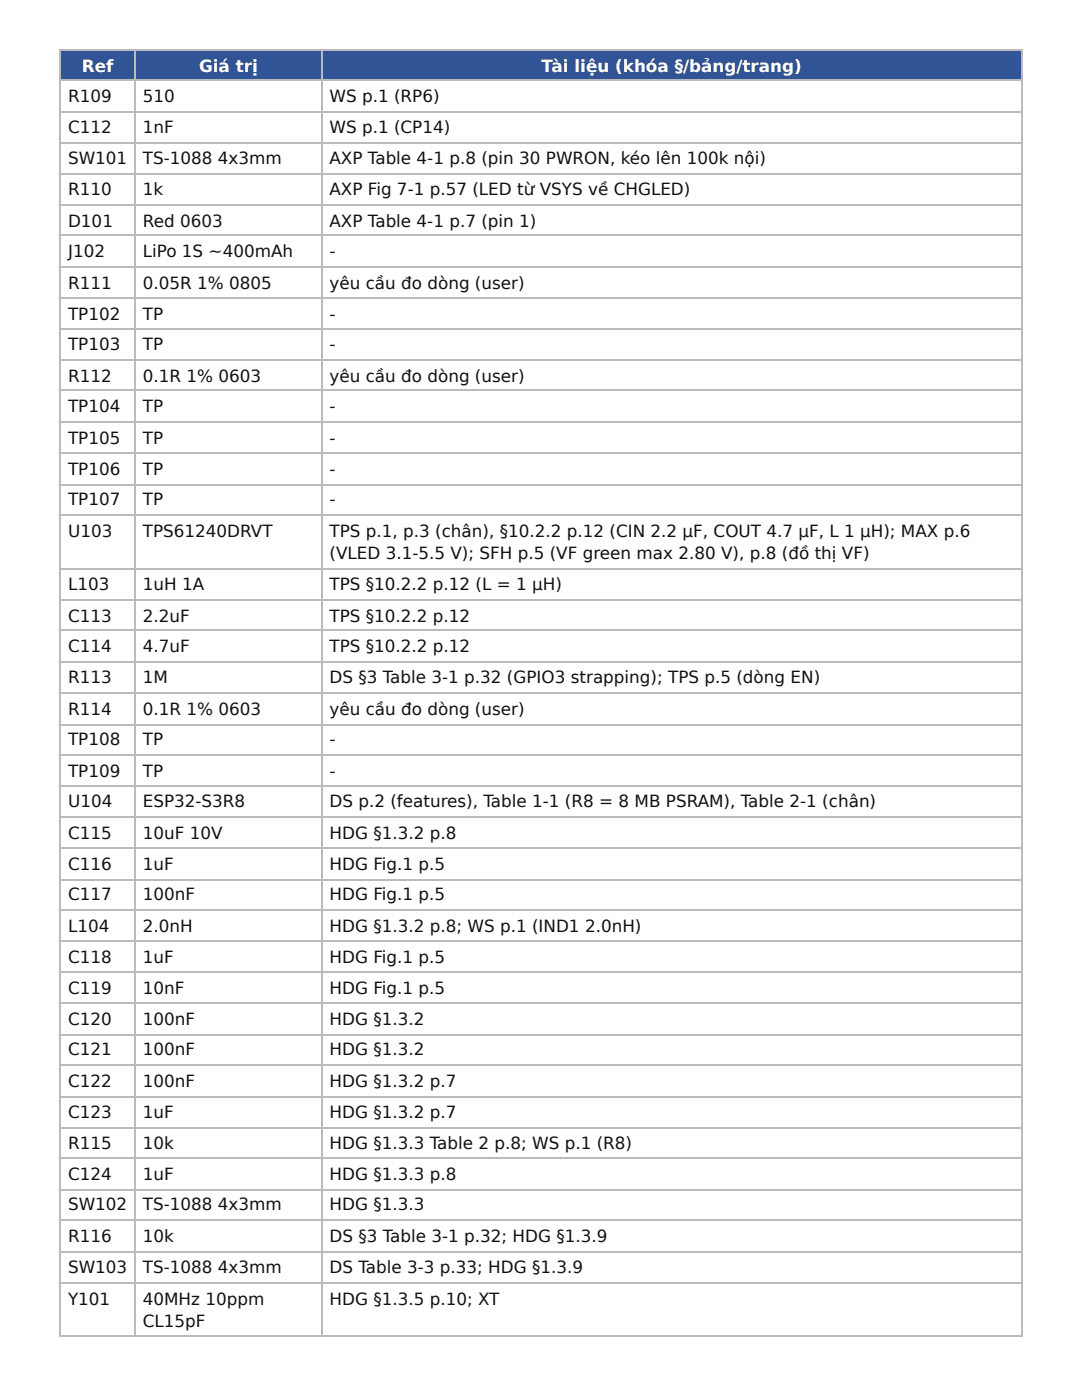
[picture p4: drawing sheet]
<svg xmlns="http://www.w3.org/2000/svg" width="216mm" height="279mm" viewBox="0 0 216 279" stroke-linecap="round" stroke-linejoin="round" font-family="sans-serif">
<defs><g id="words">
<g font-size="3.3" fill="#fff">
<text x="16.3" y="14.3">Ref</text>
<text x="39.7" y="14.3">Giá trị</text>
<text x="108.1" y="14.3">Tài liệu (khóa §/bảng/trang)</text>
</g>
<g font-size="3.3" fill="#111">
<text x="13.6" y="20.4">R109</text>
<text x="28.5" y="20.4">510</text>
<text x="65.7" y="20.4">WS p.1 (RP6)</text>
<text x="13.6" y="26.5">C112</text>
<text x="28.5" y="26.5">1nF</text>
<text x="65.7" y="26.5">WS p.1 (CP14)</text>
<text x="13.6" y="32.8">SW101</text>
<text x="28.5" y="32.8">TS-1088</text>
<text x="43.5" y="32.8">4x3mm</text>
<text x="65.7" y="32.8">AXP Table 4-1 p.8 (pin 30 PWRON, kéo lên 100k nội)</text>
<text x="13.6" y="38.9">R110</text>
<text x="28.5" y="38.9">1k</text>
<text x="65.7" y="38.9">AXP Fig 7-1 p.57 (LED từ VSYS về CHGLED)</text>
<text x="13.6" y="45.2">D101</text>
<text x="28.5" y="45.2">Red 0603</text>
<text x="65.7" y="45.2">AXP Table 4-1 p.7 (pin 1)</text>
<text x="13.6" y="51.3">J102</text>
<text x="28.5" y="51.3">LiPo 1S ~400mAh</text>
<text x="65.7" y="51.3">-</text>
<text x="13.6" y="57.7">R111</text>
<text x="28.5" y="57.7">0.05R 1% 0805</text>
<text x="65.7" y="57.7">yêu cầu đo dòng (user)</text>
<text x="13.6" y="63.8">TP102</text>
<text x="28.5" y="63.8">TP</text>
<text x="65.7" y="63.8">-</text>
<text x="13.6" y="69.8">TP103</text>
<text x="28.5" y="69.8">TP</text>
<text x="65.7" y="69.8">-</text>
<text x="13.6" y="76.2">R112</text>
<text x="28.5" y="76.2">0.1R 1% 0603</text>
<text x="65.7" y="76.2">yêu cầu đo dòng (user)</text>
<text x="13.6" y="82.3">TP104</text>
<text x="28.5" y="82.3">TP</text>
<text x="65.7" y="82.3">-</text>
<text x="13.6" y="88.6">TP105</text>
<text x="28.5" y="88.6">TP</text>
<text x="65.7" y="88.6">-</text>
<text x="13.6" y="94.7">TP106</text>
<text x="28.5" y="94.7">TP</text>
<text x="65.7" y="94.7">-</text>
<text x="13.6" y="100.8">TP107</text>
<text x="28.5" y="100.8">TP</text>
<text x="65.7" y="100.8">-</text>
<text x="13.6" y="107.2">U103</text>
<text x="28.5" y="107.2">TPS61240DRVT</text>
<text x="65.7" y="107.2">TPS p.1, p.3 (chân), §10.2.2 p.12 (CIN 2.2 µF, COUT 4.7 µF, L 1 µH); MAX p.6</text>
<text x="65.7" y="111.7">(VLED 3.1-5.5 V); SFH p.5 (VF green max 2.80 V), p.8 (đồ thị VF)</text>
<text x="13.6" y="117.7">L103</text>
<text x="28.5" y="117.7">1uH 1A</text>
<text x="65.7" y="117.7">TPS §10.2.2 p.12 (L = 1 µH)</text>
<text x="13.6" y="124.1">C113</text>
<text x="28.5" y="124.1">2.2uF</text>
<text x="65.7" y="124.1">TPS §10.2.2 p.12</text>
<text x="13.6" y="130.2">C114</text>
<text x="28.5" y="130.2">4.7uF</text>
<text x="65.7" y="130.2">TPS §10.2.2 p.12</text>
<text x="13.6" y="136.3">R113</text>
<text x="28.5" y="136.3">1M</text>
<text x="65.7" y="136.3">DS §3 Table 3-1 p.32 (GPIO3 strapping); TPS p.5 (dòng EN)</text>
<text x="13.6" y="142.6">R114</text>
<text x="28.5" y="142.6">0.1R 1% 0603</text>
<text x="65.7" y="142.6">yêu cầu đo dòng (user)</text>
<text x="13.6" y="148.7">TP108</text>
<text x="28.5" y="148.7">TP</text>
<text x="65.7" y="148.7">-</text>
<text x="13.6" y="155">TP109</text>
<text x="28.5" y="155">TP</text>
<text x="65.7" y="155">-</text>
<text x="13.6" y="161.1">U104</text>
<text x="28.5" y="161.1">ESP32-S3R8</text>
<text x="65.7" y="161.1">DS p.2 (features), Table 1-1 (R8 = 8 MB PSRAM), Table 2-1 (chân)</text>
<text x="13.6" y="167.5">C115</text>
<text x="28.5" y="167.5">10uF 10V</text>
<text x="65.7" y="167.5">HDG §1.3.2 p.8</text>
<text x="13.6" y="173.6">C116</text>
<text x="28.5" y="173.6">1uF</text>
<text x="65.7" y="173.6">HDG Fig.1 p.5</text>
<text x="13.6" y="179.7">C117</text>
<text x="28.5" y="179.7">100nF</text>
<text x="65.7" y="179.7">HDG Fig.1 p.5</text>
<text x="13.6" y="186">L104</text>
<text x="28.5" y="186">2.0nH</text>
<text x="65.7" y="186">HDG §1.3.2 p.8; WS p.1 (IND1</text>
<text x="116.7" y="186">2.0nH)</text>
<text x="13.6" y="192.1">C118</text>
<text x="28.5" y="192.1">1uF</text>
<text x="65.7" y="192.1">HDG Fig.1 p.5</text>
<text x="13.6" y="198.4">C119</text>
<text x="28.5" y="198.4">10nF</text>
<text x="65.7" y="198.4">HDG Fig.1 p.5</text>
<text x="13.6" y="204.5">C120</text>
<text x="28.5" y="204.5">100nF</text>
<text x="65.7" y="204.5">HDG §1.3.2</text>
<text x="13.6" y="210.6">C121</text>
<text x="28.5" y="210.6">100nF</text>
<text x="65.7" y="210.6">HDG §1.3.2</text>
<text x="13.6" y="217">C122</text>
<text x="28.5" y="217">100nF</text>
<text x="65.7" y="217">HDG §1.3.2 p.7</text>
<text x="13.6" y="223">C123</text>
<text x="28.5" y="223">1uF</text>
<text x="65.7" y="223">HDG §1.3.2 p.7</text>
<text x="13.6" y="229.4">R115</text>
<text x="28.5" y="229.4">10k</text>
<text x="65.7" y="229.4">HDG §1.3.3 Table 2 p.8; WS p.1 (R8)</text>
<text x="13.6" y="235.5">C124</text>
<text x="28.5" y="235.5">1uF</text>
<text x="65.7" y="235.5">HDG §1.3.3 p.8</text>
<text x="13.6" y="241.6">SW102</text>
<text x="28.5" y="241.6">TS-1088</text>
<text x="43.5" y="241.6">4x3mm</text>
<text x="65.7" y="241.6">HDG §1.3.3</text>
<text x="13.6" y="247.9">R116</text>
<text x="28.5" y="247.9">10k</text>
<text x="65.7" y="247.9">DS §3 Table 3-1 p.32; HDG §1.3.9</text>
<text x="13.6" y="254">SW103</text>
<text x="28.5" y="254">TS-1088</text>
<text x="43.5" y="254">4x3mm</text>
<text x="65.7" y="254">DS Table 3-3 p.33; HDG §1.3.9</text>
<text x="13.6" y="260.3">Y101</text>
<text x="28.5" y="260.3">40MHz 10ppm</text>
<text x="65.7" y="260.3">HDG §1.3.5 p.10; XT</text>
<text x="28.5" y="264.8">CL15pF</text>
</g>
</g></defs>
<g fill="#305496">
<path d="M12.2 10.1h14.8v6h-14.8z"/>
<path d="M27 10.1h37.3v6h-37.3z"/>
<path d="M64.3 10.1h139.7v6h-139.7z"/>
</g>
<g fill="none" stroke="#bbb" stroke-width=".26">
<path d="M11.9 9.9h192.1M11.9 16h192.1M12 9.8v256.9M26.9 9.8v256.9M64.2 9.8v256.9M203.9 9.8v256.9M11.9 22.4h192.1M11.9 28.4h192.1M11.9 34.8h192.1M11.9 40.9h192.1M11.9 47h192.1M11.9 53.3h192.1"/>
<path d="M11.9 59.4h192.1M11.9 65.7h192.1M11.9 71.8h192.1M11.9 77.9h192.1M11.9 84.3h192.1M11.9 90.4h192.1M11.9 96.7h192.1M11.9 102.8h192.1M11.9 113.6h192.1M11.9 119.7h192.1M11.9 125.8h192.1M11.9 132.2h192.1"/>
<path d="M11.9 138.2h192.1M11.9 144.6h192.1M11.9 150.7h192.1M11.9 156.8h192.1M11.9 163.1h192.1M11.9 169.2h192.1M11.9 175.6h192.1M11.9 181.6h192.1M11.9 187.7h192.1M11.9 194.1h192.1M11.9 200.2h192.1M11.9 206.5h192.1"/>
<path d="M11.9 212.6h192.1M11.9 218.9h192.1M11.9 225h192.1M11.9 231.1h192.1M11.9 237.5h192.1M11.9 243.5h192.1M11.9 249.9h192.1M11.9 256h192.1M11.9 266.6h192.1"/>
</g>
<use href="#words"/>
</svg>
